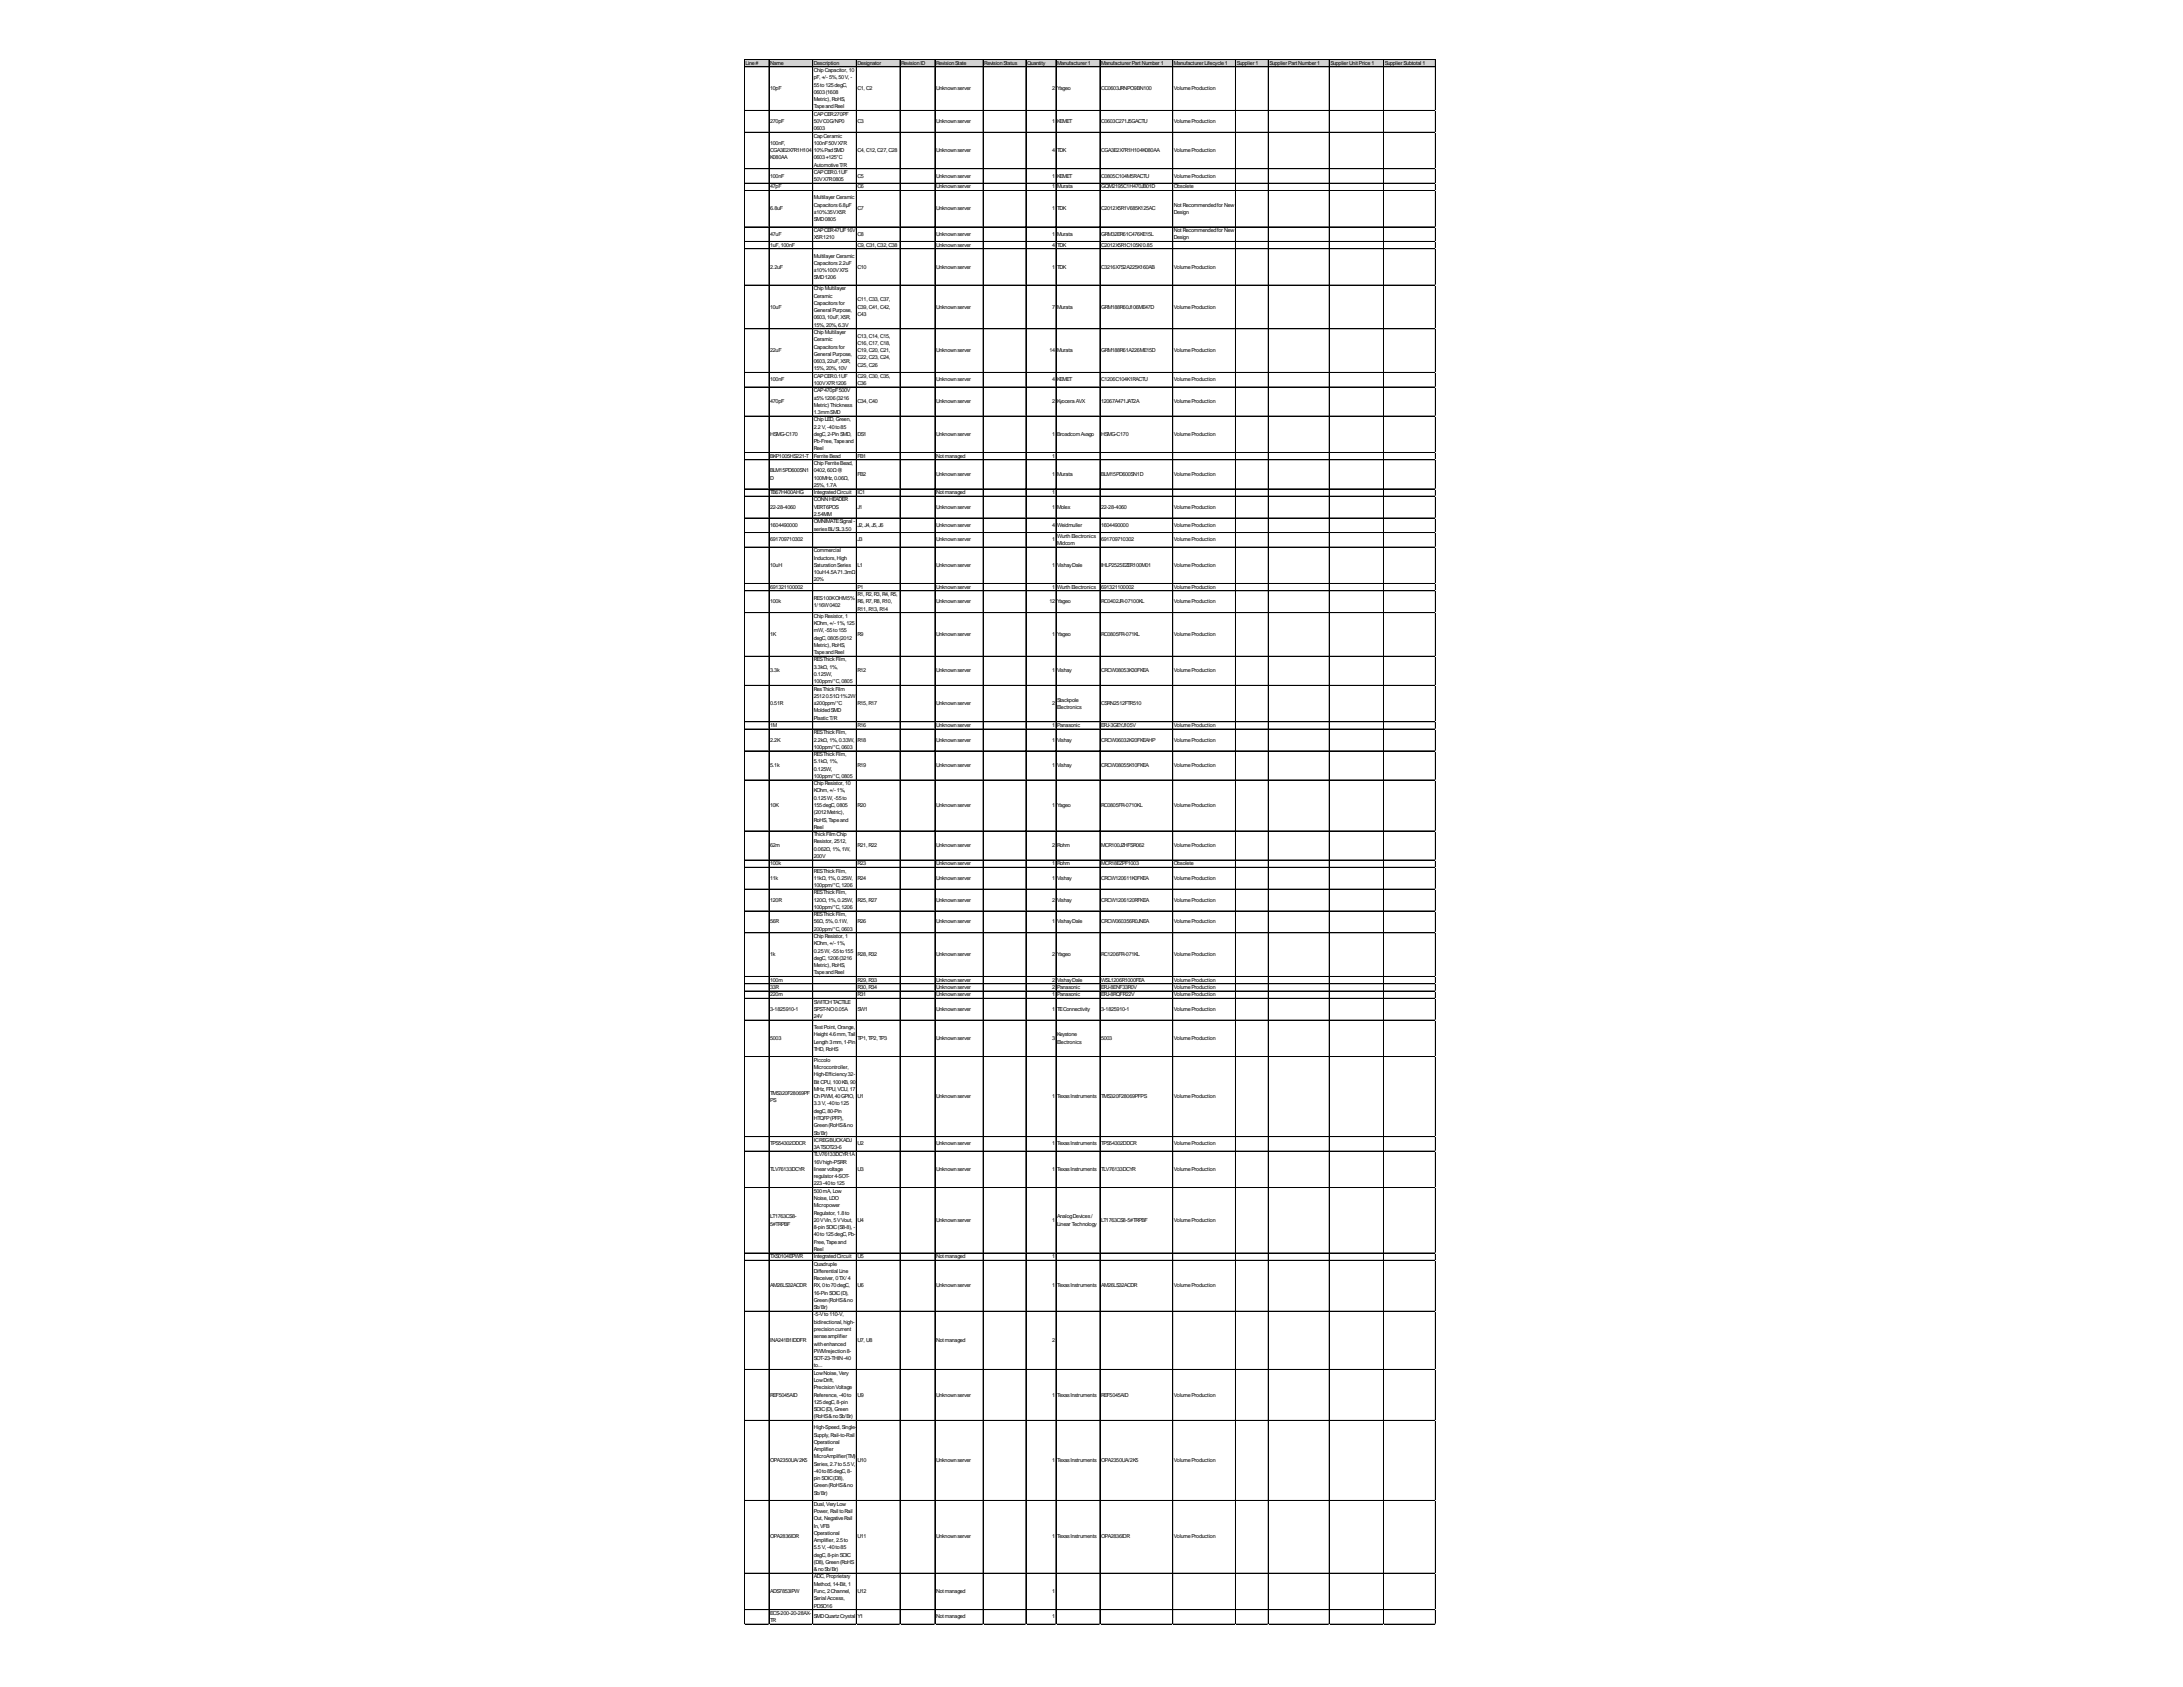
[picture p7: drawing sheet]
<svg xmlns="http://www.w3.org/2000/svg" width="279mm" height="216mm" viewBox="0 0 279 216" stroke-linecap="round" stroke-linejoin="round" font-family="sans-serif">
<defs><g id="words">
<g font-size=".7">
<text x="95.4" y="8.3">Line#</text>
<text x="98.6" y="8.3">Name</text>
<text x="98.6" y="11.5">10pF</text>
<text x="104.2" y="8.3">Description</text>
<text x="104.2" y="9.2">ChipCapacitor, 10</text>
<text x="104.2" y="10.1">pF,+/-5%,50V,-</text>
<text x="104.2" y="11.1">55to125degC,</text>
<text x="109.8" y="8.3">Designator</text>
<text x="109.8" y="11.5">C1,C2</text>
<text x="115.3" y="8.3">RevisionID</text>
<text x="119.8" y="8.3">RevisionState</text>
<text x="119.8" y="11.5">Unknownserver</text>
<text x="126" y="8.3">RevisionStatus</text>
<text x="131.5" y="8.3">Quantity</text>
<text x="134.7" y="11.5">2</text>
<text x="135.3" y="8.3">Manufacturer1</text>
<text x="135.3" y="11.5">Yageo</text>
<text x="140.9" y="8.3">ManufacturerPart Number1</text>
<text x="140.9" y="11.5">CC0603JRNPO9BN100</text>
<text x="150.2" y="8.3">ManufacturerLifecycle1</text>
<text x="150.2" y="11.5">VolumeProduction</text>
<text x="158.3" y="8.3">Supplier1</text>
<text x="162.5" y="8.3">SupplierPart Number1</text>
<text x="170.3" y="8.3">SupplierUnit Price1</text>
<text x="177.2" y="8.3">SupplierSubtotal1</text>
<text x="98.6" y="15.7">270pF</text>
<text x="104.2" y="12">0603(1608</text>
<text x="104.2" y="12.9">Metric),RoHS,</text>
<text x="104.2" y="13.9">TapeandReel</text>
<text x="104.2" y="14.8">CAPCER270PF</text>
<text x="104.2" y="15.7">50VC0G/NP0</text>
<text x="104.2" y="16.7">0603</text>
<text x="104.2" y="17.6">CapCeramic</text>
<text x="109.8" y="15.7">C3</text>
<text x="119.8" y="15.7">Unknownserver</text>
<text x="134.7" y="15.7">1</text>
<text x="135.3" y="15.7">KEMET</text>
<text x="140.9" y="15.7">C0603C271J5GACTU</text>
<text x="150.2" y="15.7">VolumeProduction</text>
<text x="98.6" y="18.5">100nF,</text>
<text x="98.6" y="19.5">CGA3E2X7R1H104</text>
<text x="98.6" y="20.4">K080AA</text>
<text x="98.6" y="22.7">100nF</text>
<text x="104.2" y="18.5">100nF50VX7R</text>
<text x="104.2" y="19.5">10%PadSMD</text>
<text x="104.2" y="20.4">0603+125°C</text>
<text x="104.2" y="21.3">AutomotiveT/R</text>
<text x="104.2" y="22.3">CAPCER0.1UF</text>
<text x="104.2" y="23.2">50VX7R0805</text>
<text x="109.8" y="19.5">C4,C12,C27,C28</text>
<text x="109.8" y="22.7">C5</text>
<text x="119.8" y="19.5">Unknownserver</text>
<text x="119.8" y="22.7">Unknownserver</text>
<text x="134.7" y="19.5">4</text>
<text x="134.7" y="22.7">1</text>
<text x="135.3" y="19.5">TDK</text>
<text x="135.3" y="22.7">KEMET</text>
<text x="140.9" y="19.5">CGA3E2X7R1H104K080AA</text>
<text x="140.9" y="22.7">C0805C104M5RACTU</text>
<text x="150.2" y="19.5">VolumeProduction</text>
<text x="150.2" y="22.7">VolumeProduction</text>
<text x="98.6" y="24.1">47pF</text>
<text x="98.6" y="26.9">6.8uF</text>
<text x="104.2" y="25.5">MultilayerCeramic</text>
<text x="104.2" y="26.4">Capacitors6.8μF</text>
<text x="104.2" y="27.4">±10%35VX5R</text>
<text x="104.2" y="28.3">SMD0805</text>
<text x="104.2" y="29.7">CAPCER47UF16V</text>
<text x="109.8" y="24.1">C6</text>
<text x="109.8" y="26.9">C7</text>
<text x="119.8" y="24.1">Unknownserver</text>
<text x="119.8" y="26.9">Unknownserver</text>
<text x="134.7" y="24.1">1</text>
<text x="134.7" y="26.9">1</text>
<text x="135.3" y="24.1">Murata</text>
<text x="135.3" y="26.9">TDK</text>
<text x="140.9" y="24.1">GQM2195C1H470JB01D</text>
<text x="140.9" y="26.9">C2012X5R1V685K125AC</text>
<text x="150.2" y="24.1">Obsolete</text>
<text x="150.2" y="26.4">NotRecommendedforNew</text>
<text x="150.2" y="27.4">Design</text>
<text x="150.2" y="29.7">NotRecommendedforNew</text>
<text x="98.6" y="30.2">47uF</text>
<text x="98.6" y="31.6">1uF,100nF</text>
<text x="98.6" y="34.4">2.2uF</text>
<text x="104.2" y="30.6">X5R1210</text>
<text x="104.2" y="33">MultilayerCeramic</text>
<text x="104.2" y="33.9">Capacitors2.2uF</text>
<text x="104.2" y="34.8">±10%100VX7S</text>
<text x="104.2" y="35.8">SMD1206</text>
<text x="109.8" y="30.2">C8</text>
<text x="109.8" y="31.6">C9,C31,C32,C38</text>
<text x="109.8" y="34.4">C10</text>
<text x="119.8" y="30.2">Unknownserver</text>
<text x="119.8" y="31.6">Unknownserver</text>
<text x="119.8" y="34.4">Unknownserver</text>
<text x="134.7" y="30.2">1</text>
<text x="134.7" y="31.6">4</text>
<text x="134.7" y="34.4">1</text>
<text x="135.3" y="30.2">Murata</text>
<text x="135.3" y="31.6">TDK</text>
<text x="135.3" y="34.4">TDK</text>
<text x="140.9" y="30.2">GRM32ER61C476KE15L</text>
<text x="140.9" y="31.6">C2012X5R1C105K/0.85</text>
<text x="140.9" y="34.4">C3216X7S2A225K160AB</text>
<text x="150.2" y="30.6">Design</text>
<text x="150.2" y="34.4">VolumeProduction</text>
<text x="98.6" y="39.5">10uF</text>
<text x="104.2" y="37.2">ChipMultilayer</text>
<text x="104.2" y="38.1">Ceramic</text>
<text x="104.2" y="39">Capacitorsfor</text>
<text x="104.2" y="40">GeneralPurpose,</text>
<text x="104.2" y="40.9">0603,10uF,X5R,</text>
<text x="104.2" y="41.8">15%,20%,6.3V</text>
<text x="109.8" y="38.6">C11,C33,C37,</text>
<text x="109.8" y="39.5">C39,C41,C42,</text>
<text x="109.8" y="40.4">C43</text>
<text x="119.8" y="39.5">Unknownserver</text>
<text x="134.7" y="39.5">7</text>
<text x="135.3" y="39.5">Murata</text>
<text x="140.9" y="39.5">GRM188R60J106ME47D</text>
<text x="150.2" y="39.5">VolumeProduction</text>
<text x="98.6" y="45.1">22uF</text>
<text x="104.2" y="42.7">ChipMultilayer</text>
<text x="104.2" y="43.7">Ceramic</text>
<text x="104.2" y="44.6">Capacitorsfor</text>
<text x="104.2" y="45.5">GeneralPurpose,</text>
<text x="104.2" y="46.5">0603,22uF,X5R,</text>
<text x="104.2" y="47.4">15%,20%,10V</text>
<text x="109.8" y="43.2">C13,C14,C15,</text>
<text x="109.8" y="44.1">C16,C17,C18,</text>
<text x="109.8" y="45.1">C19,C20,C21,</text>
<text x="109.8" y="46">C22,C23,C24,</text>
<text x="109.8" y="46.9">C25,C26</text>
<text x="119.8" y="45.1">Unknownserver</text>
<text x="134.3" y="45.1">14</text>
<text x="135.3" y="45.1">Murata</text>
<text x="140.9" y="45.1">GRM188R61A226ME15D</text>
<text x="150.2" y="45.1">VolumeProduction</text>
<text x="98.6" y="48.8">100nF</text>
<text x="98.6" y="51.6">470pF</text>
<text x="104.2" y="48.3">CAPCER0.1UF</text>
<text x="104.2" y="49.3">100VX7R1206</text>
<text x="104.2" y="50.2">CAP470pF500V</text>
<text x="104.2" y="51.1">±5%1206(3216</text>
<text x="104.2" y="52.1">Metric)Thickness</text>
<text x="104.2" y="53">1.3mmSMD</text>
<text x="104.2" y="53.9">ChipLED,Green,</text>
<text x="109.8" y="48.3">C29,C30,C35,</text>
<text x="109.8" y="49.3">C36</text>
<text x="109.8" y="51.6">C34,C40</text>
<text x="119.8" y="48.8">Unknownserver</text>
<text x="119.8" y="51.6">Unknownserver</text>
<text x="134.7" y="48.8">4</text>
<text x="134.7" y="51.6">2</text>
<text x="135.3" y="48.8">KEMET</text>
<text x="135.3" y="51.6">KyoceraAVX</text>
<text x="140.9" y="48.8">C1206C104K1RACTU</text>
<text x="140.9" y="51.6">12067A471JAT2A</text>
<text x="150.2" y="48.8">VolumeProduction</text>
<text x="150.2" y="51.6">VolumeProduction</text>
<text x="98.6" y="55.8">HSMG-C170</text>
<text x="98.6" y="58.6">BKP1005HS221-T</text>
<text x="104.2" y="54.9">2.2V,-40to85</text>
<text x="104.2" y="55.8">degC,2-PinSMD,</text>
<text x="104.2" y="56.7">Pb-Free,Tapeand</text>
<text x="104.2" y="57.6">Reel</text>
<text x="104.2" y="58.6">FerriteBead</text>
<text x="104.2" y="59.5">ChipFerriteBead,</text>
<text x="109.8" y="55.8">DS1</text>
<text x="109.8" y="58.6">FB1</text>
<text x="119.8" y="55.8">Unknownserver</text>
<text x="119.8" y="58.6">Notmanaged</text>
<text x="134.7" y="55.8">1</text>
<text x="134.7" y="58.6">1</text>
<text x="135.3" y="55.8">BroadcomAvago</text>
<text x="140.9" y="55.8">HSMG-C170</text>
<text x="150.2" y="55.8">VolumeProduction</text>
<text x="98.6" y="60.4">BLM15PD600SN1</text>
<text x="98.6" y="61.4">D</text>
<text x="98.6" y="63.2">TB67H400AHG</text>
<text x="98.6" y="65.1">22-28-4060</text>
<text x="104.2" y="60.4">0402,60Ω@</text>
<text x="104.2" y="61.4">100MHz,0.06Ω,</text>
<text x="104.2" y="62.3">25%,1.7A</text>
<text x="104.2" y="63.2">IntegratedCircuit</text>
<text x="104.2" y="64.2">CONNHEADER</text>
<text x="104.2" y="65.1">VERT6POS</text>
<text x="109.8" y="60.9">FB2</text>
<text x="109.8" y="63.2">IC1</text>
<text x="109.8" y="65.1">J1</text>
<text x="119.8" y="60.9">Unknownserver</text>
<text x="119.8" y="63.2">Notmanaged</text>
<text x="119.8" y="65.1">Unknownserver</text>
<text x="134.7" y="60.9">1</text>
<text x="134.7" y="63.2">1</text>
<text x="134.7" y="65.1">1</text>
<text x="135.3" y="60.9">Murata</text>
<text x="135.3" y="65.1">Molex</text>
<text x="140.9" y="60.9">BLM15PD600SN1D</text>
<text x="140.9" y="65.1">22-28-4060</text>
<text x="150.2" y="60.9">VolumeProduction</text>
<text x="150.2" y="65.1">VolumeProduction</text>
<text x="98.6" y="67.4">1604490000</text>
<text x="98.6" y="69.3">691709710302</text>
<text x="104.2" y="66">2.54MM</text>
<text x="104.2" y="67">OMNIMATESignal-</text>
<text x="104.2" y="67.9">seriesBL/SL3.50</text>
<text x="104.2" y="70.7">Commercial</text>
<text x="104.2" y="71.6">Inductors,High</text>
<text x="109.8" y="67.4">J2,J4,J5,J6</text>
<text x="109.8" y="69.3">J3</text>
<text x="119.8" y="67.4">Unknownserver</text>
<text x="119.8" y="69.3">Unknownserver</text>
<text x="134.7" y="67.4">4</text>
<text x="134.7" y="69.3">1</text>
<text x="135.3" y="67.4">Weidmuller</text>
<text x="135.3" y="68.8">WurthElectronics</text>
<text x="135.3" y="69.8">Midcom</text>
<text x="140.9" y="67.4">1604490000</text>
<text x="140.9" y="69.3">691709710302</text>
<text x="150.2" y="67.4">VolumeProduction</text>
<text x="150.2" y="69.3">VolumeProduction</text>
<text x="98.6" y="72.6">10uH</text>
<text x="98.6" y="75.3">691321100002</text>
<text x="98.6" y="77.2">100k</text>
<text x="104.2" y="72.6">SaturationSeries</text>
<text x="104.2" y="73.5">10uH4.5A71.3mΩ</text>
<text x="104.2" y="74.4">20%</text>
<text x="104.2" y="76.7">RES100KOHM5%</text>
<text x="104.2" y="77.7">1/16W0402</text>
<text x="109.8" y="72.6">L1</text>
<text x="109.8" y="75.3">P1</text>
<text x="109.8" y="76.3">R1,R2,R3,R4,R5,</text>
<text x="109.8" y="77.2">R6,R7,R8,R10,</text>
<text x="119.8" y="72.6">Unknownserver</text>
<text x="119.8" y="75.3">Unknownserver</text>
<text x="119.8" y="77.2">Unknownserver</text>
<text x="134.3" y="77.2">12</text>
<text x="134.7" y="72.6">1</text>
<text x="134.7" y="75.3">1</text>
<text x="135.3" y="72.6">VishayDale</text>
<text x="135.3" y="75.3">WurthElectronics</text>
<text x="135.3" y="77.2">Yageo</text>
<text x="140.9" y="72.6">IHLP2525EZER100M01</text>
<text x="140.9" y="75.3">691321100002</text>
<text x="140.9" y="77.2">RC0402JR-07100KL</text>
<text x="150.2" y="72.6">VolumeProduction</text>
<text x="150.2" y="75.3">VolumeProduction</text>
<text x="150.2" y="77.2">VolumeProduction</text>
<text x="98.6" y="81.4">1K</text>
<text x="104.2" y="79.1">ChipResistor, 1</text>
<text x="104.2" y="80">KOhm,+/-1%,125</text>
<text x="104.2" y="80.9">mW,-55to155</text>
<text x="104.2" y="81.9">degC,0805(2012</text>
<text x="104.2" y="82.8">Metric),RoHS,</text>
<text x="104.2" y="83.7">TapeandReel</text>
<text x="109.8" y="78.1">R11,R13,R14</text>
<text x="109.8" y="81.4">R9</text>
<text x="119.8" y="81.4">Unknownserver</text>
<text x="134.7" y="81.4">1</text>
<text x="135.3" y="81.4">Yageo</text>
<text x="140.9" y="81.4">RC0805FR-071KL</text>
<text x="150.2" y="81.4">VolumeProduction</text>
<text x="98.6" y="86.1">3.3k</text>
<text x="104.2" y="84.7">RESThickFilm,</text>
<text x="104.2" y="85.6">3.3kΩ,1%,</text>
<text x="104.2" y="86.5">0.125W,</text>
<text x="104.2" y="87.5">100ppm/°C,0805</text>
<text x="104.2" y="88.4">ResThickFilm</text>
<text x="104.2" y="89.3">25120.51Ω1%2W</text>
<text x="109.8" y="86.1">R12</text>
<text x="119.8" y="86.1">Unknownserver</text>
<text x="134.7" y="86.1">1</text>
<text x="135.3" y="86.1">Vishay</text>
<text x="135.3" y="89.8">Stackpole</text>
<text x="140.9" y="86.1">CRCW08053K30FKEA</text>
<text x="150.2" y="86.1">VolumeProduction</text>
<text x="98.6" y="90.2">0.51R</text>
<text x="98.6" y="93">1M</text>
<text x="98.6" y="94.9">2.2K</text>
<text x="104.2" y="90.2">±200ppm/°C</text>
<text x="104.2" y="91.2">MoldedSMD</text>
<text x="104.2" y="92.1">Plastic T/R</text>
<text x="104.2" y="94">RESThickFilm,</text>
<text x="104.2" y="94.9">2.2kΩ,1%,0.33W,</text>
<text x="104.2" y="95.8">100ppm/°C,0603</text>
<text x="109.8" y="90.2">R15,R17</text>
<text x="109.8" y="93">R16</text>
<text x="109.8" y="94.9">R18</text>
<text x="119.8" y="90.2">Unknownserver</text>
<text x="119.8" y="93">Unknownserver</text>
<text x="119.8" y="94.9">Unknownserver</text>
<text x="134.7" y="90.2">2</text>
<text x="134.7" y="93">1</text>
<text x="134.7" y="94.9">1</text>
<text x="135.3" y="90.7">Electronics</text>
<text x="135.3" y="93">Panasonic</text>
<text x="135.3" y="94.9">Vishay</text>
<text x="140.9" y="90.2">CSRN2512FTR510</text>
<text x="140.9" y="93">ERJ-3GEYJ105V</text>
<text x="140.9" y="94.9">CRCW06032K20FKEAHP</text>
<text x="150.2" y="93">VolumeProduction</text>
<text x="150.2" y="94.9">VolumeProduction</text>
<text x="98.6" y="98.2">5.1k</text>
<text x="104.2" y="96.8">RESThickFilm,</text>
<text x="104.2" y="97.7">5.1kΩ,1%,</text>
<text x="104.2" y="98.6">0.125W,</text>
<text x="104.2" y="99.6">100ppm/°C,0805</text>
<text x="104.2" y="100.5">ChipResistor, 10</text>
<text x="104.2" y="101.4">KOhm,+/-1%,</text>
<text x="109.8" y="98.2">R19</text>
<text x="119.8" y="98.2">Unknownserver</text>
<text x="134.7" y="98.2">1</text>
<text x="135.3" y="98.2">Vishay</text>
<text x="140.9" y="98.2">CRCW08055K10FKEA</text>
<text x="150.2" y="98.2">VolumeProduction</text>
<text x="98.6" y="103.3">10K</text>
<text x="104.2" y="102.4">0.125W,-55to</text>
<text x="104.2" y="103.3">155degC,0805</text>
<text x="104.2" y="104.2">(2012Metric),</text>
<text x="104.2" y="105.1">RoHS,Tapeand</text>
<text x="104.2" y="106.1">Reel</text>
<text x="104.2" y="107">ThickFilmChip</text>
<text x="104.2" y="107.9">Resistor, 2512,</text>
<text x="109.8" y="103.3">R20</text>
<text x="119.8" y="103.3">Unknownserver</text>
<text x="134.7" y="103.3">1</text>
<text x="135.3" y="103.3">Yageo</text>
<text x="140.9" y="103.3">RC0805FR-0710KL</text>
<text x="150.2" y="103.3">VolumeProduction</text>
<text x="98.6" y="108.4">62m</text>
<text x="98.6" y="110.7">100k</text>
<text x="98.6" y="112.6">11k</text>
<text x="104.2" y="108.9">0.062Ω,1%,1W,</text>
<text x="104.2" y="109.8">200V</text>
<text x="104.2" y="111.7">RESThickFilm,</text>
<text x="104.2" y="112.6">11kΩ,1%,0.25W,</text>
<text x="104.2" y="113.5">100ppm/°C,1206</text>
<text x="109.8" y="108.4">R21,R22</text>
<text x="109.8" y="110.7">R23</text>
<text x="109.8" y="112.6">R24</text>
<text x="119.8" y="108.4">Unknownserver</text>
<text x="119.8" y="110.7">Unknownserver</text>
<text x="119.8" y="112.6">Unknownserver</text>
<text x="134.7" y="108.4">2</text>
<text x="134.7" y="110.7">1</text>
<text x="134.7" y="112.6">1</text>
<text x="135.3" y="108.4">Rohm</text>
<text x="135.3" y="110.7">Rohm</text>
<text x="135.3" y="112.6">Vishay</text>
<text x="140.9" y="108.4">MCR100JZHFSR062</text>
<text x="140.9" y="110.7">MCR18EZPF1003</text>
<text x="140.9" y="112.6">CRCW120611K0FKEA</text>
<text x="150.2" y="108.4">VolumeProduction</text>
<text x="150.2" y="110.7">Obsolete</text>
<text x="150.2" y="112.6">VolumeProduction</text>
<text x="98.6" y="115.4">120R</text>
<text x="98.6" y="118.2">56R</text>
<text x="104.2" y="114.5">RESThickFilm,</text>
<text x="104.2" y="115.4">120Ω,1%,0.25W,</text>
<text x="104.2" y="116.3">100ppm/°C,1206</text>
<text x="104.2" y="117.3">RESThickFilm,</text>
<text x="104.2" y="118.2">56Ω,5%,0.1W,</text>
<text x="104.2" y="119.1">200ppm/°C,0603</text>
<text x="109.8" y="115.4">R25,R27</text>
<text x="109.8" y="118.2">R26</text>
<text x="119.8" y="115.4">Unknownserver</text>
<text x="119.8" y="118.2">Unknownserver</text>
<text x="134.7" y="115.4">2</text>
<text x="134.7" y="118.2">1</text>
<text x="135.3" y="115.4">Vishay</text>
<text x="135.3" y="118.2">VishayDale</text>
<text x="140.9" y="115.4">CRCW1206120RFKEA</text>
<text x="140.9" y="118.2">CRCW060356R0JNEA</text>
<text x="150.2" y="115.4">VolumeProduction</text>
<text x="150.2" y="118.2">VolumeProduction</text>
<text x="98.6" y="122.4">1k</text>
<text x="98.6" y="125.6">100m</text>
<text x="104.2" y="120">ChipResistor, 1</text>
<text x="104.2" y="121">KOhm,+/-1%,</text>
<text x="104.2" y="121.9">0.25W,-55to155</text>
<text x="104.2" y="122.8">degC,1206(3216</text>
<text x="104.2" y="123.8">Metric),RoHS,</text>
<text x="104.2" y="124.7">TapeandReel</text>
<text x="109.8" y="122.4">R28,R32</text>
<text x="109.8" y="125.6">R29,R33</text>
<text x="119.8" y="122.4">Unknownserver</text>
<text x="119.8" y="125.6">Unknownserver</text>
<text x="134.7" y="122.4">2</text>
<text x="134.7" y="125.6">2</text>
<text x="135.3" y="122.4">Yageo</text>
<text x="135.3" y="125.6">VishayDale</text>
<text x="140.9" y="122.4">RC1206FR-071KL</text>
<text x="140.9" y="125.6">WSL1206R1000FEA</text>
<text x="150.2" y="122.4">VolumeProduction</text>
<text x="150.2" y="125.6">VolumeProduction</text>
<text x="98.6" y="126.6">33R</text>
<text x="98.6" y="127.5">220m</text>
<text x="98.6" y="129.4">3-1825910-1</text>
<text x="104.2" y="128.4">SWITCHTACTILE</text>
<text x="104.2" y="129.4">SPST-NO0.05A</text>
<text x="104.2" y="130.3">24V</text>
<text x="104.2" y="131.7">TestPoint, Orange,</text>
<text x="109.8" y="126.6">R30,R34</text>
<text x="109.8" y="127.5">R31</text>
<text x="109.8" y="129.4">SW1</text>
<text x="119.8" y="126.6">Unknownserver</text>
<text x="119.8" y="127.5">Unknownserver</text>
<text x="119.8" y="129.4">Unknownserver</text>
<text x="134.7" y="126.6">2</text>
<text x="134.7" y="127.5">1</text>
<text x="134.7" y="129.4">1</text>
<text x="135.3" y="126.6">Panasonic</text>
<text x="135.3" y="127.5">Panasonic</text>
<text x="135.3" y="129.4">TEConnectivity</text>
<text x="140.9" y="126.6">ERJ-8ENF33R0V</text>
<text x="140.9" y="127.5">ERJ-8RQFR22V</text>
<text x="140.9" y="129.4">3-1825910-1</text>
<text x="150.2" y="126.6">VolumeProduction</text>
<text x="150.2" y="127.5">VolumeProduction</text>
<text x="150.2" y="129.4">VolumeProduction</text>
<text x="98.6" y="133.1">5003</text>
<text x="104.2" y="132.6">Height4.6mm,Tail</text>
<text x="104.2" y="133.6">Length3mm,1-Pin</text>
<text x="104.2" y="134.5">THD,RoHS</text>
<text x="104.2" y="135.9">Piccolo</text>
<text x="104.2" y="136.8">Microcontroller,</text>
<text x="104.2" y="137.7">High-Efficiency32-</text>
<text x="109.8" y="133.1">TP1,TP2,TP3</text>
<text x="119.8" y="133.1">Unknownserver</text>
<text x="134.7" y="133.1">3</text>
<text x="135.3" y="132.6">Keystone</text>
<text x="135.3" y="133.6">Electronics</text>
<text x="140.9" y="133.1">5003</text>
<text x="150.2" y="133.1">VolumeProduction</text>
<text x="98.6" y="140.1">TMS320F28069PF</text>
<text x="98.6" y="141">PS</text>
<text x="104.2" y="138.7">Bit CPU,100KB,90</text>
<text x="104.2" y="139.6">MHz,FPU,VCU,17</text>
<text x="104.2" y="140.5">ChPWM,40GPIO,</text>
<text x="104.2" y="141.5">3.3V,-40to125</text>
<text x="104.2" y="142.4">degC,80-Pin</text>
<text x="104.2" y="143.3">HTQFP(PFP),</text>
<text x="109.8" y="140.5">U1</text>
<text x="119.8" y="140.5">Unknownserver</text>
<text x="134.7" y="140.5">1</text>
<text x="135.3" y="140.5">TexasInstruments</text>
<text x="140.9" y="140.5">TMS320F28069PFPS</text>
<text x="150.2" y="140.5">VolumeProduction</text>
<text x="98.6" y="146.6">TPS54302DDCR</text>
<text x="98.6" y="149.9">TLV76133DCYR</text>
<text x="104.2" y="144.3">Green(RoHS&amp;no</text>
<text x="104.2" y="145.2">Sb/Br)</text>
<text x="104.2" y="146.1">ICREGBUCKADJ</text>
<text x="104.2" y="147.1">3ATSOT23-6</text>
<text x="104.2" y="148">TLV76133DCYR1A</text>
<text x="104.2" y="148.9">16Vhigh-PSRR</text>
<text x="104.2" y="149.9">linearvoltage</text>
<text x="109.8" y="146.6">U2</text>
<text x="109.8" y="149.9">U3</text>
<text x="119.8" y="146.6">Unknownserver</text>
<text x="119.8" y="149.9">Unknownserver</text>
<text x="134.7" y="146.6">1</text>
<text x="134.7" y="149.9">1</text>
<text x="135.3" y="146.6">TexasInstruments</text>
<text x="135.3" y="149.9">TexasInstruments</text>
<text x="140.9" y="146.6">TPS54302DDCR</text>
<text x="140.9" y="149.9">TLV76133DCYR</text>
<text x="150.2" y="146.6">VolumeProduction</text>
<text x="150.2" y="149.9">VolumeProduction</text>
<text x="98.6" y="155.9">LT1763CS8-</text>
<text x="104.2" y="150.8">regulator4-SOT-</text>
<text x="104.2" y="151.7">223-40to125</text>
<text x="104.2" y="152.6">500mA,Low</text>
<text x="104.2" y="153.6">Noise,LDO</text>
<text x="104.2" y="154.5">Micropower</text>
<text x="104.2" y="155.4">Regulator, 1.8to</text>
<text x="135.3" y="155.9">AnalogDevices/</text>
<text x="98.6" y="156.8">5#TRPBF</text>
<text x="98.6" y="161">TXS0104EPWR</text>
<text x="104.2" y="156.4">20VVin,5VVout,</text>
<text x="104.2" y="157.3">8-pinSOIC(S8-8),-</text>
<text x="104.2" y="158.2">40to125degC,Pb-</text>
<text x="104.2" y="159.2">Free,Tapeand</text>
<text x="104.2" y="160.1">Reel</text>
<text x="104.2" y="161">IntegratedCircuit</text>
<text x="104.2" y="162">Quadruple</text>
<text x="109.8" y="156.4">U4</text>
<text x="109.8" y="161">U5</text>
<text x="119.8" y="156.4">Unknownserver</text>
<text x="119.8" y="161">Notmanaged</text>
<text x="134.7" y="156.4">1</text>
<text x="134.7" y="161">1</text>
<text x="135.3" y="156.8">LinearTechnology</text>
<text x="140.9" y="156.4">LT1763CS8-5#TRPBF</text>
<text x="150.2" y="156.4">VolumeProduction</text>
<text x="98.6" y="164.8">AM26LS32ACDR</text>
<text x="104.2" y="162.9">DifferentialLine</text>
<text x="104.2" y="163.8">Receiver, 0TX/ 4</text>
<text x="104.2" y="164.8">RX,0to70degC,</text>
<text x="104.2" y="165.7">16-PinSOIC(D),</text>
<text x="104.2" y="166.6">Green(RoHS&amp;no</text>
<text x="104.2" y="167.5">Sb/Br)</text>
<text x="109.8" y="164.8">U6</text>
<text x="119.8" y="164.8">Unknownserver</text>
<text x="134.7" y="164.8">1</text>
<text x="135.3" y="164.8">TexasInstruments</text>
<text x="140.9" y="164.8">AM26LS32ACDR</text>
<text x="150.2" y="164.8">VolumeProduction</text>
<text x="98.6" y="171.7">INA241B1IDDFR</text>
<text x="104.2" y="168.5">-5-Vto110-V,</text>
<text x="104.2" y="169.4">bidirectional, high-</text>
<text x="104.2" y="170.3">precisioncurrent</text>
<text x="104.2" y="171.3">senseamplifier</text>
<text x="104.2" y="172.2">withenhanced</text>
<text x="104.2" y="173.1">PWMrejection8-</text>
<text x="109.8" y="171.7">U7,U8</text>
<text x="119.8" y="171.7">Notmanaged</text>
<text x="134.7" y="171.7">2</text>
<text x="98.6" y="178.7">REF5045AID</text>
<text x="104.2" y="174.1">SOT-23-THIN-40</text>
<text x="104.2" y="175">to...</text>
<text x="104.2" y="175.9">LowNoise,Very</text>
<text x="104.2" y="176.9">LowDrift,</text>
<text x="104.2" y="177.8">PrecisionVoltage</text>
<text x="104.2" y="178.7">Reference,-40to</text>
<text x="104.2" y="179.7">125degC,8-pin</text>
<text x="109.8" y="178.7">U9</text>
<text x="119.8" y="178.7">Unknownserver</text>
<text x="134.7" y="178.7">1</text>
<text x="135.3" y="178.7">TexasInstruments</text>
<text x="140.9" y="178.7">REF5045AID</text>
<text x="150.2" y="178.7">VolumeProduction</text>
<text x="104.2" y="180.6">SOIC(D),Green</text>
<text x="104.2" y="181.5">(RoHS&amp;noSb/Br)</text>
<text x="104.2" y="182.9">High-Speed,Single-</text>
<text x="104.2" y="183.8">Supply,Rail-to-Rail</text>
<text x="104.2" y="184.8">Operational</text>
<text x="104.2" y="185.7">Amplifier</text>
<text x="98.6" y="187.1">OPA2350UA/2K5</text>
<text x="104.2" y="186.6">MicroAmplifier(TM)</text>
<text x="104.2" y="187.6">Series,2.7to5.5V,</text>
<text x="104.2" y="188.5">-40to85degC,8-</text>
<text x="104.2" y="189.4">pinSOIC(D8),</text>
<text x="104.2" y="190.4">Green(RoHS&amp;no</text>
<text x="104.2" y="191.3">Sb/Br)</text>
<text x="109.8" y="187.1">U10</text>
<text x="119.8" y="187.1">Unknownserver</text>
<text x="134.7" y="187.1">1</text>
<text x="135.3" y="187.1">TexasInstruments</text>
<text x="140.9" y="187.1">OPA2350UA/2K5</text>
<text x="150.2" y="187.1">VolumeProduction</text>
<text x="98.6" y="196.9">OPA2836IDR</text>
<text x="104.2" y="192.7">Dual, VeryLow</text>
<text x="104.2" y="193.6">Power, Rail toRail</text>
<text x="104.2" y="194.6">Out, NegativeRail</text>
<text x="104.2" y="195.5">In,VFB</text>
<text x="104.2" y="196.4">Operational</text>
<text x="104.2" y="197.4">Amplifier, 2.5to</text>
<text x="109.8" y="196.9">U11</text>
<text x="119.8" y="196.9">Unknownserver</text>
<text x="134.7" y="196.9">1</text>
<text x="135.3" y="196.9">TexasInstruments</text>
<text x="140.9" y="196.9">OPA2836IDR</text>
<text x="150.2" y="196.9">VolumeProduction</text>
<text x="98.6" y="203.9">ADS7853IPW</text>
<text x="104.2" y="198.3">5.5V,-40to85</text>
<text x="104.2" y="199.2">degC,8-pinSOIC</text>
<text x="104.2" y="200.1">(D8),Green(RoHS</text>
<text x="104.2" y="201.1">&amp;noSb/Br)</text>
<text x="104.2" y="202">ADC,Proprietary</text>
<text x="104.2" y="202.9">Method,14-Bit, 1</text>
<text x="104.2" y="203.9">Func, 2Channel,</text>
<text x="109.8" y="203.9">U12</text>
<text x="119.8" y="203.9">Notmanaged</text>
<text x="134.7" y="203.9">1</text>
<text x="98.6" y="206.7">ECS-200-20-28AX-</text>
<text x="98.6" y="207.6">TR</text>
<text x="104.2" y="204.8">SerialAccess,</text>
<text x="104.2" y="205.7">PDSO16</text>
<text x="104.2" y="207.1">SMDQuartzCrystal</text>
<text x="109.8" y="207.1">Y1</text>
<text x="119.8" y="207.1">Notmanaged</text>
<text x="134.7" y="207.1">1</text>
</g>
</g></defs>
<path d="M95.3 7.6h88.5v1h-88.5z" fill="#d3d3d3"/>
<g fill="none" stroke="#000" stroke-width=".13">
<path d="M95.3 7.6v200.3M95.3 7.6h88.5M95.3 8.5h88.5M95.3 8.6h88.5M95.3 14.1h88.5M95.3 16.9h88.5M98.4 7.7v200.2M104 7.7v200.2M109.6 7.7v200.2M115.2 7.7v200.2M119.7 7.7v200.2M125.8 7.7v200.2"/>
<path d="M131.3 7.7v200.2M135.2 7.7l-.1 200.2M140.8 7.7v200.2M150.1 7.7v200.2M158.1 7.7v200.2M162.3 7.7v200.2M170.1 7.7v200.2M177.1 7.7v200.2M183.7 7.7v200.2M95.3 21.6h88.5M95.3 23.4h88.5M95.3 24.4h88.5"/>
<path d="M95.3 29h88.5M95.3 29.1h88.5M95.3 30.9h88.5M95.3 31.8h88.5M95.3 36.5h88.5M95.3 42.1h88.5M95.3 47.7h88.5M95.3 49.5h88.5M95.3 53.3h88.5M95.3 57.9h88.5M95.3 58.8h88.5M95.3 58.9h88.5"/>
<path d="M95.3 62.6h88.5M95.3 63.5h88.5M95.3 66.3h88.5M95.3 68.2h88.5M95.3 70h88.5M95.3 74.7h88.5M95.3 75.6h88.5M95.3 78.4h88.5M95.3 84h88.5M95.3 87.7h88.5M95.3 92.4h88.5M95.3 93.3h88.5"/>
<path d="M95.3 96.1h88.5M95.3 99.8h88.5M95.3 106.3h88.5M95.3 106.4h88.5M95.3 110.1h88.5M95.3 111h88.5M95.3 113.8h88.5M95.3 116.6h88.5M95.3 119.4h88.5M95.3 125h88.5M95.3 125.9h88.5M95.3 126.8h88.5"/>
<path d="M95.3 127.8h88.5M95.3 130.6h88.5M95.3 135.2h88.5M95.3 145.5h88.5M95.3 147.3h88.5M95.3 152h88.5M95.3 160.4h88.5M95.3 161.3h88.5M95.3 167.8h88.5M95.3 175.3h88.5M95.3 181.8h88.5M95.3 192h88.5"/>
<path d="M95.3 201.3h88.5M95.3 201.4h88.5M95.3 206h88.5M95.3 207.9h88.5"/>
</g>
<path d="M95.3 207.9h.1" fill="none" stroke="#e0e0e0" stroke-width=".13"/>
<path d="M98.4 207.9h.1" fill="none" stroke="#e0e0e0" stroke-width=".13"/>
<path d="M104 207.9h.1" fill="none" stroke="#e0e0e0" stroke-width=".13"/>
<path d="M109.6 207.9h.1" fill="none" stroke="#e0e0e0" stroke-width=".13"/>
<path d="M115.2 207.9h.1" fill="none" stroke="#e0e0e0" stroke-width=".13"/>
<path d="M119.7 207.9h.1" fill="none" stroke="#e0e0e0" stroke-width=".13"/>
<path d="M125.8 207.9h.1" fill="none" stroke="#e0e0e0" stroke-width=".13"/>
<path d="M131.3 207.9h.1" fill="none" stroke="#e0e0e0" stroke-width=".13"/>
<path d="M135.1 207.9h.1" fill="none" stroke="#e0e0e0" stroke-width=".13"/>
<path d="M140.8 207.9h.1" fill="none" stroke="#e0e0e0" stroke-width=".13"/>
<path d="M150.1 207.9h.1" fill="none" stroke="#e0e0e0" stroke-width=".13"/>
<path d="M158.1 207.9h.1" fill="none" stroke="#e0e0e0" stroke-width=".13"/>
<path d="M162.3 207.9h.1" fill="none" stroke="#e0e0e0" stroke-width=".13"/>
<path d="M170.1 207.9h.1" fill="none" stroke="#e0e0e0" stroke-width=".13"/>
<path d="M177.1 207.9h.1" fill="none" stroke="#e0e0e0" stroke-width=".13"/>
<path d="M183.7 207.9h.1" fill="none" stroke="#e0e0e0" stroke-width=".13"/>
<path d="M183.8 14.1h.1" fill="none" stroke="#e0e0e0" stroke-width=".13"/>
<path d="M183.8 16.9h.1" fill="none" stroke="#e0e0e0" stroke-width=".13"/>
<path d="M183.8 21.6h.1" fill="none" stroke="#e0e0e0" stroke-width=".13"/>
<path d="M183.8 23.4h.1" fill="none" stroke="#e0e0e0" stroke-width=".13"/>
<path d="M183.8 24.4h.1" fill="none" stroke="#e0e0e0" stroke-width=".13"/>
<path d="M183.8 29h.1" fill="none" stroke="#e0e0e0" stroke-width=".13"/>
<path d="M183.8 30.9h.1" fill="none" stroke="#e0e0e0" stroke-width=".13"/>
<path d="M183.8 31.8h.1" fill="none" stroke="#e0e0e0" stroke-width=".13"/>
<path d="M183.8 36.5h.1" fill="none" stroke="#e0e0e0" stroke-width=".13"/>
<path d="M183.8 42.1h.1" fill="none" stroke="#e0e0e0" stroke-width=".13"/>
<path d="M183.8 47.7h.1" fill="none" stroke="#e0e0e0" stroke-width=".13"/>
<path d="M183.8 49.5h.1" fill="none" stroke="#e0e0e0" stroke-width=".13"/>
<path d="M183.8 53.3h.1" fill="none" stroke="#e0e0e0" stroke-width=".13"/>
<path d="M183.8 57.9h.1" fill="none" stroke="#e0e0e0" stroke-width=".13"/>
<path d="M183.8 58.8h.1" fill="none" stroke="#e0e0e0" stroke-width=".13"/>
<path d="M183.8 62.6h.1" fill="none" stroke="#e0e0e0" stroke-width=".13"/>
<path d="M183.8 63.5h.1" fill="none" stroke="#e0e0e0" stroke-width=".13"/>
<path d="M183.8 66.3h.1" fill="none" stroke="#e0e0e0" stroke-width=".13"/>
<path d="M183.8 68.2h.1" fill="none" stroke="#e0e0e0" stroke-width=".13"/>
<path d="M183.8 70h.1" fill="none" stroke="#e0e0e0" stroke-width=".13"/>
<path d="M183.8 74.7h.1" fill="none" stroke="#e0e0e0" stroke-width=".13"/>
<path d="M183.8 75.6h.1" fill="none" stroke="#e0e0e0" stroke-width=".13"/>
<path d="M183.8 78.4h.1" fill="none" stroke="#e0e0e0" stroke-width=".13"/>
<path d="M183.8 84h.1" fill="none" stroke="#e0e0e0" stroke-width=".13"/>
<path d="M183.8 87.7h.1" fill="none" stroke="#e0e0e0" stroke-width=".13"/>
<path d="M183.8 92.4h.1" fill="none" stroke="#e0e0e0" stroke-width=".13"/>
<path d="M183.8 93.3h.1" fill="none" stroke="#e0e0e0" stroke-width=".13"/>
<path d="M183.8 96.1h.1" fill="none" stroke="#e0e0e0" stroke-width=".13"/>
<path d="M183.8 99.8h.1" fill="none" stroke="#e0e0e0" stroke-width=".13"/>
<path d="M183.8 106.3h.1" fill="none" stroke="#e0e0e0" stroke-width=".13"/>
<path d="M183.8 110.1h.1" fill="none" stroke="#e0e0e0" stroke-width=".13"/>
<path d="M183.8 111h.1" fill="none" stroke="#e0e0e0" stroke-width=".13"/>
<path d="M183.8 113.8h.1" fill="none" stroke="#e0e0e0" stroke-width=".13"/>
<path d="M183.8 116.6h.1" fill="none" stroke="#e0e0e0" stroke-width=".13"/>
<path d="M183.8 119.4h.1" fill="none" stroke="#e0e0e0" stroke-width=".13"/>
<path d="M183.8 125h.1" fill="none" stroke="#e0e0e0" stroke-width=".13"/>
<path d="M183.8 125.9h.1" fill="none" stroke="#e0e0e0" stroke-width=".13"/>
<path d="M183.8 126.8h.1" fill="none" stroke="#e0e0e0" stroke-width=".13"/>
<path d="M183.8 127.8h.1" fill="none" stroke="#e0e0e0" stroke-width=".13"/>
<path d="M183.8 130.6h.1" fill="none" stroke="#e0e0e0" stroke-width=".13"/>
<path d="M183.8 135.2h.1" fill="none" stroke="#e0e0e0" stroke-width=".13"/>
<path d="M183.8 145.5h.1" fill="none" stroke="#e0e0e0" stroke-width=".13"/>
<path d="M183.8 147.3h.1" fill="none" stroke="#e0e0e0" stroke-width=".13"/>
<path d="M183.8 152h.1" fill="none" stroke="#e0e0e0" stroke-width=".13"/>
<path d="M183.8 160.4h.1" fill="none" stroke="#e0e0e0" stroke-width=".13"/>
<path d="M183.8 161.3h.1" fill="none" stroke="#e0e0e0" stroke-width=".13"/>
<path d="M183.8 167.8h.1" fill="none" stroke="#e0e0e0" stroke-width=".13"/>
<path d="M183.8 175.3h.1" fill="none" stroke="#e0e0e0" stroke-width=".13"/>
<path d="M183.8 181.8h.1" fill="none" stroke="#e0e0e0" stroke-width=".13"/>
<path d="M183.8 192h.1" fill="none" stroke="#e0e0e0" stroke-width=".13"/>
<path d="M183.8 201.3h.1" fill="none" stroke="#e0e0e0" stroke-width=".13"/>
<path d="M183.8 206h.1" fill="none" stroke="#e0e0e0" stroke-width=".13"/>
<path d="M183.8 207.9h.1" fill="none" stroke="#e0e0e0" stroke-width=".13"/>
<use href="#words"/>
</svg>
